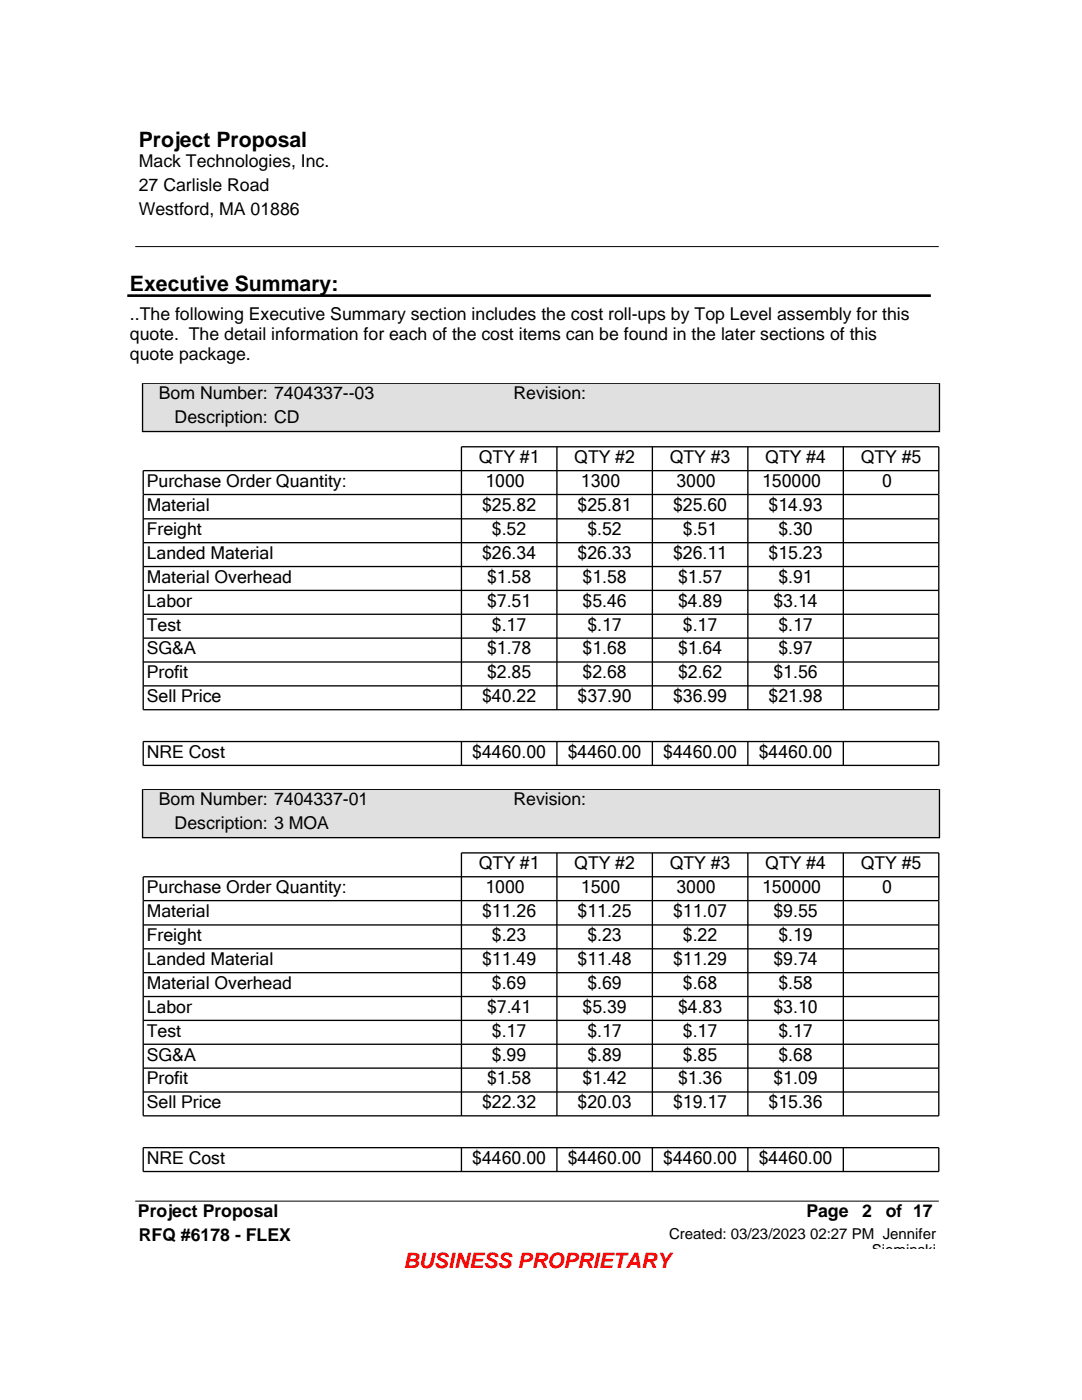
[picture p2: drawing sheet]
<svg xmlns="http://www.w3.org/2000/svg" width="216mm" height="279mm" viewBox="0 0 216 279" stroke-linecap="round" stroke-linejoin="round" font-family="sans-serif">
<defs><g id="words">
<g font-size="4.2">
<text x="27.7" y="29.2">Project Proposal</text>
<text x="25.9" y="58.1">Executive Summary:</text>
</g>
<text font-size="4.2" fill="#f00" x="80.5" y="253.1">BUSINESS PROPRIETARY</text>
<g font-size="3.5">
<text x="27.7" y="33.4">Mack Technologies, Inc.</text>
<text x="27.7" y="38.1">27 Carlisle Road</text>
<text x="27.7" y="42.9">Westford, MA 01886</text>
<text x="25.9" y="63.8">..The following Executive Summary section includes the cost roll-ups by Top Level assembly for this</text>
<text x="25.9" y="67.8">quote. The detail information for each of the cost items can be found in the later sections of this</text>
<text x="25.9" y="71.9">quote package.</text>
<text x="31.7" y="79.7">Bom Number: 7404337--03</text>
<text x="102.4" y="79.7">Revision:</text>
<text x="34.8" y="84.4">Description: CD</text>
<text x="95.5" y="92.4">QTY #1</text>
<text x="114.6" y="92.4">QTY #2</text>
<text x="133.6" y="92.4">QTY #3</text>
<text x="152.7" y="92.4">QTY #4</text>
<text x="171.7" y="92.4">QTY #5</text>
<text x="29.3" y="97.2">Purchase Order Quantity:</text>
<text x="96.9" y="97.2">1000</text>
<text x="115.9" y="97.2">1300</text>
<text x="135" y="97.2">3000</text>
<text x="152.1" y="97.2">150000</text>
<text x="176" y="97.2">0</text>
<text x="29.3" y="102">Material</text>
<text x="29.3" y="106.8">Freight</text>
<text x="96.2" y="102">$25.82</text>
<text x="98.2" y="106.8">$.52</text>
<text x="115.3" y="102">$25.81</text>
<text x="117.2" y="106.8">$.52</text>
<text x="134.3" y="102">$25.60</text>
<text x="136.3" y="106.8">$.51</text>
<text x="153.4" y="102">$14.93</text>
<text x="155.3" y="106.8">$.30</text>
<text x="29.3" y="111.5">Landed Material</text>
<text x="96.2" y="111.5">$26.34</text>
<text x="115.3" y="111.5">$26.33</text>
<text x="134.3" y="111.5">$26.11</text>
<text x="153.4" y="111.5">$15.23</text>
<text x="29.3" y="116.3">Material Overhead</text>
<text x="97.2" y="116.3">$1.58</text>
<text x="116.2" y="116.3">$1.58</text>
<text x="135.3" y="116.3">$1.57</text>
<text x="155.3" y="116.3">$.91</text>
<text x="29.3" y="121.1">Labor</text>
<text x="29.3" y="125.8">Test</text>
<text x="97.2" y="121.1">$7.51</text>
<text x="98.2" y="125.8">$.17</text>
<text x="116.2" y="121.1">$5.46</text>
<text x="117.2" y="125.8">$.17</text>
<text x="135.3" y="121.1">$4.89</text>
<text x="136.3" y="125.8">$.17</text>
<text x="154.3" y="121.1">$3.14</text>
<text x="155.3" y="125.8">$.17</text>
<text x="29.3" y="130.6">SG&amp;A</text>
<text x="97.2" y="130.6">$1.78</text>
<text x="116.2" y="130.6">$1.68</text>
<text x="135.3" y="130.6">$1.64</text>
<text x="155.3" y="130.6">$.97</text>
<text x="29.3" y="135.4">Profit</text>
<text x="97.2" y="135.4">$2.85</text>
<text x="116.2" y="135.4">$2.68</text>
<text x="135.3" y="135.4">$2.62</text>
<text x="154.3" y="135.4">$1.56</text>
<text x="29.3" y="140.1">Sell Price</text>
<text x="96.2" y="140.1">$40.22</text>
<text x="115.3" y="140.1">$37.90</text>
<text x="134.3" y="140.1">$36.99</text>
<text x="153.4" y="140.1">$21.98</text>
<text x="29.3" y="151.2">NRE Cost</text>
<text x="94.2" y="151.2">$4460.00</text>
<text x="113.3" y="151.2">$4460.00</text>
<text x="132.3" y="151.2">$4460.00</text>
<text x="151.4" y="151.2">$4460.00</text>
<text x="31.7" y="160.7">Bom Number: 7404337-01</text>
<text x="102.4" y="160.7">Revision:</text>
<text x="34.8" y="165.5">Description: 3 MOA</text>
<text x="95.5" y="173.5">QTY #1</text>
<text x="114.6" y="173.5">QTY #2</text>
<text x="133.6" y="173.5">QTY #3</text>
<text x="152.7" y="173.5">QTY #4</text>
<text x="171.7" y="173.5">QTY #5</text>
<text x="29.3" y="178.2">Purchase Order Quantity:</text>
<text x="96.9" y="178.2">1000</text>
<text x="115.9" y="178.2">1500</text>
<text x="135" y="178.2">3000</text>
<text x="152.1" y="178.2">150000</text>
<text x="176" y="178.2">0</text>
<text x="29.3" y="183.1">Material</text>
<text x="96.2" y="183.1">$11.26</text>
<text x="115.3" y="183.1">$11.25</text>
<text x="134.3" y="183.1">$11.07</text>
<text x="154.3" y="183.1">$9.55</text>
<text x="29.3" y="187.8">Freight</text>
<text x="98.2" y="187.8">$.23</text>
<text x="117.2" y="187.8">$.23</text>
<text x="136.3" y="187.8">$.22</text>
<text x="155.3" y="187.8">$.19</text>
<text x="29.3" y="192.6">Landed Material</text>
<text x="29.3" y="197.4">Material Overhead</text>
<text x="96.2" y="192.6">$11.49</text>
<text x="98.2" y="197.4">$.69</text>
<text x="115.3" y="192.6">$11.48</text>
<text x="117.2" y="197.4">$.69</text>
<text x="134.3" y="192.6">$11.29</text>
<text x="136.3" y="197.4">$.68</text>
<text x="154.3" y="192.6">$9.74</text>
<text x="155.3" y="197.4">$.58</text>
<text x="29.3" y="202.1">Labor</text>
<text x="97.2" y="202.1">$7.41</text>
<text x="116.2" y="202.1">$5.39</text>
<text x="135.3" y="202.1">$4.83</text>
<text x="154.3" y="202.1">$3.10</text>
<text x="29.3" y="206.9">Test</text>
<text x="98.2" y="206.9">$.17</text>
<text x="117.2" y="206.9">$.17</text>
<text x="136.3" y="206.9">$.17</text>
<text x="155.3" y="206.9">$.17</text>
<text x="29.3" y="211.6">SG&amp;A</text>
<text x="98.2" y="211.6">$.99</text>
<text x="117.2" y="211.6">$.89</text>
<text x="136.3" y="211.6">$.85</text>
<text x="155.3" y="211.6">$.68</text>
<text x="29.3" y="216.4">Profit</text>
<text x="29.3" y="221.2">Sell Price</text>
<text x="96.2" y="221.2">$22.32</text>
<text x="97.2" y="216.4">$1.58</text>
<text x="115.3" y="221.2">$20.03</text>
<text x="116.2" y="216.4">$1.42</text>
<text x="134.3" y="221.2">$19.17</text>
<text x="135.3" y="216.4">$1.36</text>
<text x="153.4" y="221.2">$15.36</text>
<text x="154.3" y="216.4">$1.09</text>
<text x="29.3" y="232.3">NRE Cost</text>
<text x="94.2" y="232.3">$4460.00</text>
<text x="113.3" y="232.3">$4460.00</text>
<text x="132.3" y="232.3">$4460.00</text>
<text x="151.4" y="232.3">$4460.00</text>
<text x="27.5" y="242.9">Project Proposal</text>
<text x="160.9" y="242.9">Page</text>
<text x="172" y="242.9">2</text>
<text x="176.7" y="242.9">of 17</text>
<text x="27.7" y="247.7">RFQ #6178 - FLEX</text>
</g>
<g font-size="3">
<text x="133.5" y="247.2">Created: 03/23/2023 02:27 PM Jennifer</text>
<text x="174" y="250.4">Sieminski</text>
</g>
</g></defs>
<path d="M27 49.2h160.3" fill="none" stroke="#000" stroke-width=".2"/>
<path d="M25.4 59h160.3" fill="none" stroke="#000" stroke-width=".53"/>
<path d="M28.6 76.5h158.7v9.5h-158.7z" fill="#e0e0e0"/>
<g fill="none" stroke="#000" stroke-width=".26">
<path d="M28.4 76.5v9.5M28.6 76.5h158.7M187.5 76.5v9.5M28.3 86.1h159.3M28.6 98.8v42.8h158.7v-42.8M92.1 98.8v42.8M111.1 89.2v9.5M111.1 98.8v42.8M130.2 89.2v9.5M130.2 98.8v42.8M149.2 89.2v9.5M149.2 98.8v42.8"/>
<path d="M168.3 89.2v9.5M168.3 98.8v42.8M187.3 93.9h-158.7v4.8h158.7v-9.5h-95.2v9.5M28.6 113.1h158.7M28.6 103.5h158.7M28.6 108.3h158.7M28.6 117.8h158.7M28.6 122.6h158.7M28.6 132.1h158.7M28.6 127.4h158.7M28.6 136.9h158.7M28.6 148h158.7v4.8h-158.7z"/>
<path d="M92.1 148v4.8M111.1 148v4.8M130.2 148v4.8M149.2 148v4.8M168.3 148v4.8"/>
</g>
<path d="M28.6 157.5h158.7v9.5h-158.7z" fill="#e0e0e0"/>
<g fill="none" stroke="#000" stroke-width=".26">
<path d="M28.4 157.5v9.5M28.6 157.5h158.7M187.5 157.5v9.5M28.3 167.2h159.3M28.6 179.8v42.9h158.7v-42.9M92.1 179.8v42.9M111.1 170.2v9.5M111.1 179.8v42.9M130.2 170.2v9.5M130.2 179.8v42.9M149.2 170.2v9.5M149.2 179.8v42.9"/>
<path d="M168.3 170.2v9.5M168.3 179.8v42.9M187.3 175h-158.7v4.7h158.7v-9.5h-95.2v9.5M28.6 194.1h158.7M28.6 184.6h158.7M28.6 189.4h158.7M28.6 198.9h158.7M28.6 203.6h158.7M28.6 213.2h158.7M28.6 208.4h158.7M28.6 217.9h158.7M28.6 229h158.7v4.8h-158.7z"/>
<path d="M92.1 229v4.8M111.1 229v4.8M130.2 229v4.8M149.2 229v4.8M168.3 229v4.8"/>
</g>
<path d="M27 239.7h160.3" fill="none" stroke="#000" stroke-width=".2"/>
<use href="#words"/>
</svg>
